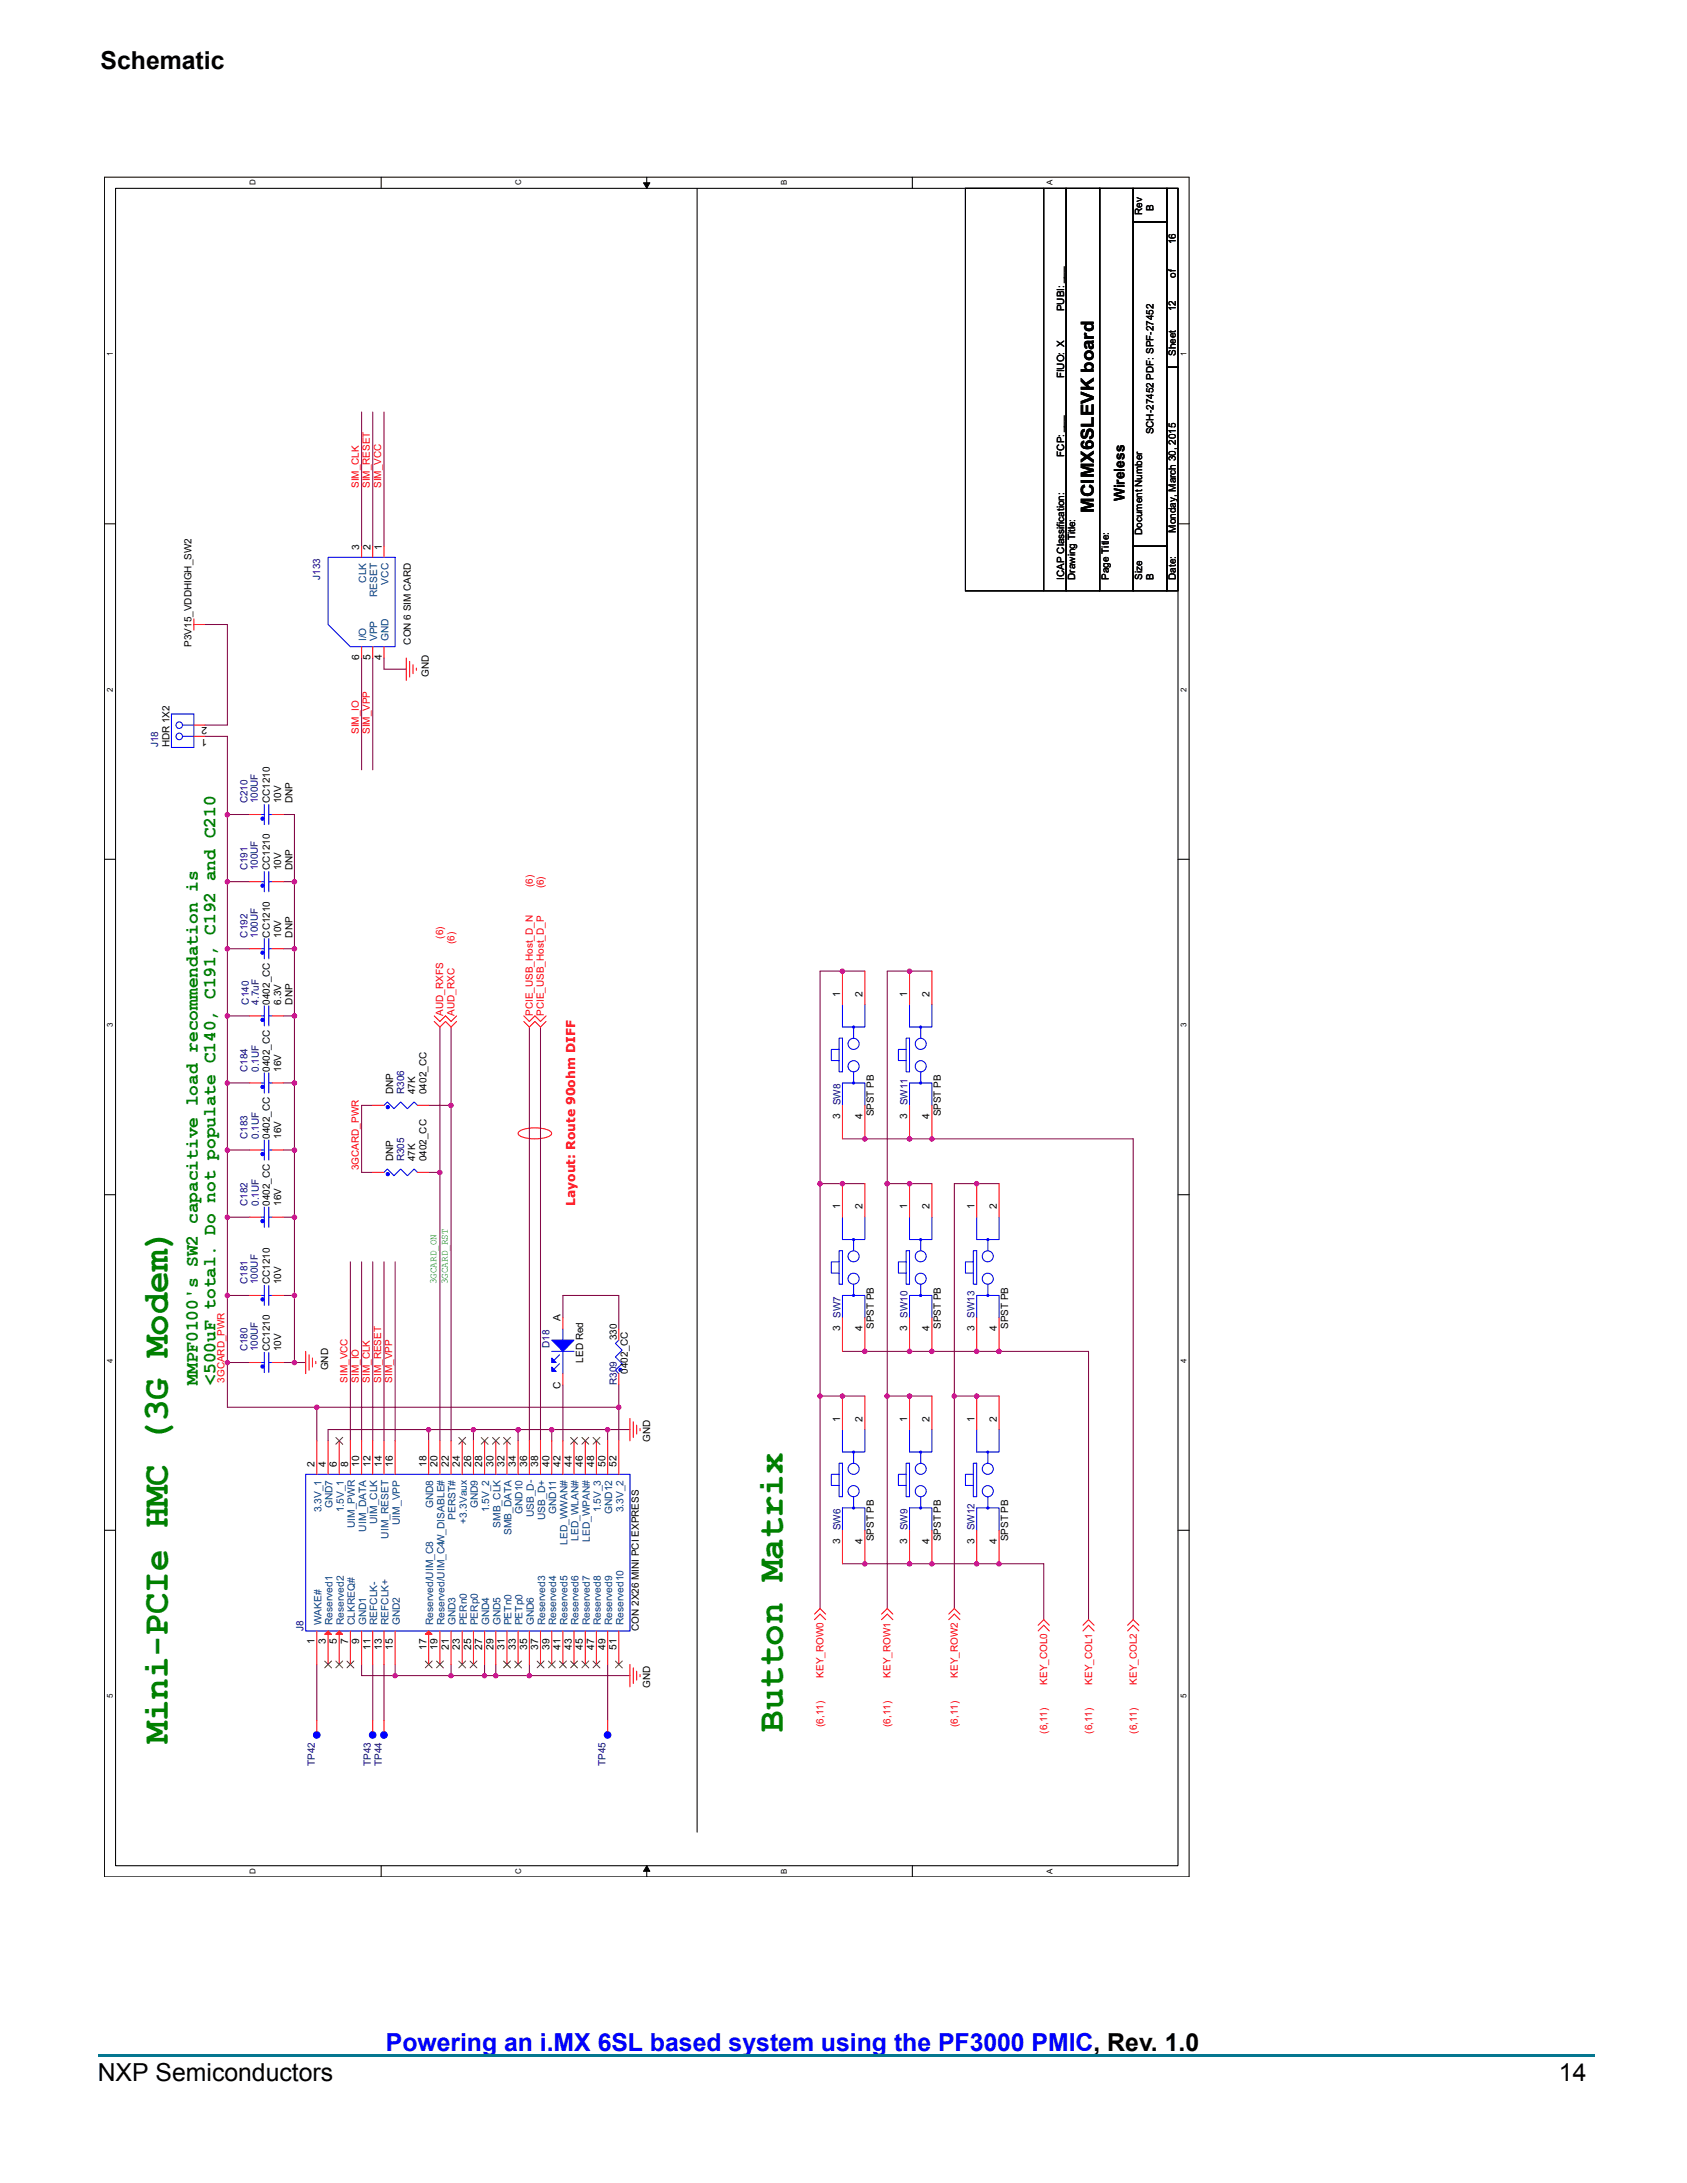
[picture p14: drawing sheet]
<svg xmlns="http://www.w3.org/2000/svg" width="216mm" height="279mm" viewBox="0 0 216 279" stroke-linecap="round" stroke-linejoin="round" font-family="sans-serif">
<defs><g id="words">
<g font-size="4.6" fill="#008000">
<text x="100.2" y="221.6" transform="rotate(-90 100.2 221.6)">Button Matrix</text>
<text x="21.5" y="223.1" transform="rotate(-90 21.5 223.1)">Mini-PCIe HMC (3G Modem)</text>
</g>
<g font-size="3.2">
<text x="12.9" y="8.8">Schematic</text>
<text x="12.5" y="266.4">NXP Semiconductors</text>
<text x="199.5" y="266.4">14</text>
</g>
<text font-size="3.2" fill="#00f" x="49.4" y="262.5">Powering an i.MX 6SL based system using the PF3000 PMIC, Rev. 1.0</text>
<text font-size="2.3" x="140" y="65.6" transform="rotate(-90 140 65.6)">MCIMX6SLEVK board</text>
<g font-size="2.3" fill="#008000">
<text x="25.3" y="177.3" transform="rotate(-90 25.3 177.3)">MMPF0100's SW2 capacitive load recommendation is</text>
<text x="27.6" y="177.3" transform="rotate(-90 27.6 177.3)">&lt;500uF total. Do not populate C140, C191, C192 and C210</text>
</g>
<text font-size="1.9" x="143.9" y="64.2" transform="rotate(-90 143.9 64.2)">Wireless</text>
<text font-size="1.6" fill="#f00" x="73.6" y="154.3" transform="rotate(-90 73.6 154.3)">Layout: Route 90ohm DIFF</text>
<g font-size="1.3">
<text x="146.2" y="27.5" transform="rotate(-90 146.2 27.5)">Rev</text>
<text x="147.6" y="27" transform="rotate(-90 147.6 27)">B</text>
<text x="150.5" y="35.6" transform="rotate(-90 150.5 35.6)">of</text>
<text x="150.5" y="31.3" transform="rotate(-90 150.5 31.3)">16</text>
<text x="136.2" y="39.8" transform="rotate(-90 136.2 39.8)">PUBI: ___</text>
<text x="150.5" y="39.8" transform="rotate(-90 150.5 39.8)">12</text>
<text x="150.5" y="45.6" transform="rotate(-90 150.5 45.6)">Sheet</text>
<text x="136.2" y="48.4" transform="rotate(-90 136.2 48.4)">FIUO: X</text>
<text x="136.2" y="58.5" transform="rotate(-90 136.2 58.5)">FCP: ___</text>
<text x="147.6" y="55.6" transform="rotate(-90 147.6 55.6)">SCH-27452 PDF: SPF-27452</text>
<text x="46" y="70.3" transform="rotate(-90 46 70.3)">3</text>
<text x="47.4" y="70.3" transform="rotate(-90 47.4 70.3)">2</text>
<text x="48.8" y="70.3" transform="rotate(-90 48.8 70.3)">1</text>
<text x="146.2" y="68.5" transform="rotate(-90 146.2 68.5)">Document Number</text>
<text x="150.5" y="68.2" transform="rotate(-90 150.5 68.2)">Monday, March 30, 2015</text>
<text x="136.2" y="74.2" transform="rotate(-90 136.2 74.2)">ICAP Classification:</text>
<text x="137.6" y="74.2" transform="rotate(-90 137.6 74.2)">Drawing Title:</text>
<text x="141.9" y="74.2" transform="rotate(-90 141.9 74.2)">Page Title:</text>
<text x="146.2" y="74.2" transform="rotate(-90 146.2 74.2)">Size</text>
<text x="147.6" y="74.2" transform="rotate(-90 147.6 74.2)">B</text>
<text x="150.5" y="74.2" transform="rotate(-90 150.5 74.2)">Date:</text>
<text x="24.5" y="82.8" transform="rotate(-90 24.5 82.8)">P3V15_VDDHIGH_SW2</text>
<text x="52.6" y="82.5" transform="rotate(-90 52.6 82.5)">CON 6 SIM CARD</text>
<text x="46" y="84.5" transform="rotate(-90 46 84.5)">6</text>
<text x="47.4" y="84.5" transform="rotate(-90 47.4 84.5)">5</text>
<text x="48.8" y="84.5" transform="rotate(-90 48.8 84.5)">4</text>
<text x="54.9" y="86.7" transform="rotate(-90 54.9 86.7)">GND</text>
<text x="21.7" y="95.7" transform="rotate(-90 21.7 95.7)">HDR 1X2</text>
<text x="26.5" y="94.5" transform="rotate(-180 26.5 94.5)">1</text>
<text x="26.5" y="93.1" transform="rotate(-180 26.5 93.1)">2</text>
<text x="34.6" y="102.8" transform="rotate(-90 34.6 102.8)">CC1210</text>
<text x="36" y="102.8" transform="rotate(-90 36 102.8)">10V</text>
<text x="37.4" y="102.8" transform="rotate(-90 37.4 102.8)">DNP</text>
<text x="34.6" y="111.4" transform="rotate(-90 34.6 111.4)">CC1210</text>
<text x="36" y="111.4" transform="rotate(-90 36 111.4)">10V</text>
<text x="37.4" y="111.4" transform="rotate(-90 37.4 111.4)">DNP</text>
<text x="34.6" y="120" transform="rotate(-90 34.6 120)">CC1210</text>
<text x="36" y="120" transform="rotate(-90 36 120)">10V</text>
<text x="37.4" y="120" transform="rotate(-90 37.4 120)">DNP</text>
<text x="34.6" y="128.6" transform="rotate(-90 34.6 128.6)">0402_CC</text>
<text x="36" y="128.6" transform="rotate(-90 36 128.6)">6.3V</text>
<text x="37.4" y="128.6" transform="rotate(-90 37.4 128.6)">DNP</text>
<text x="107.5" y="127.6" transform="rotate(-90 107.5 127.6)">1</text>
<text x="110.4" y="127.6" transform="rotate(-90 110.4 127.6)">2</text>
<text x="116.1" y="127.6" transform="rotate(-90 116.1 127.6)">1</text>
<text x="119" y="127.6" transform="rotate(-90 119 127.6)">2</text>
<text x="34.6" y="137.2" transform="rotate(-90 34.6 137.2)">0402_CC</text>
<text x="36" y="137.2" transform="rotate(-90 36 137.2)">16V</text>
<text x="50.3" y="140" transform="rotate(-90 50.3 140)">DNP</text>
<text x="53.2" y="140" transform="rotate(-90 53.2 140)">47K</text>
<text x="54.6" y="140" transform="rotate(-90 54.6 140)">0402_CC</text>
<text x="107.5" y="143.2" transform="rotate(-90 107.5 143.2)">3</text>
<text x="110.4" y="143.2" transform="rotate(-90 110.4 143.2)">4</text>
<text x="111.8" y="142.9" transform="rotate(-90 111.8 142.9)">SPST PB</text>
<text x="116.1" y="143.2" transform="rotate(-90 116.1 143.2)">3</text>
<text x="119" y="143.2" transform="rotate(-90 119 143.2)">4</text>
<text x="120.4" y="142.9" transform="rotate(-90 120.4 142.9)">SPST PB</text>
<text x="34.6" y="145.8" transform="rotate(-90 34.6 145.8)">0402_CC</text>
<text x="36" y="145.8" transform="rotate(-90 36 145.8)">16V</text>
<text x="50.3" y="148.6" transform="rotate(-90 50.3 148.6)">DNP</text>
<text x="53.2" y="148.6" transform="rotate(-90 53.2 148.6)">47K</text>
<text x="54.6" y="148.6" transform="rotate(-90 54.6 148.6)">0402_CC</text>
<text x="34.6" y="154.3" transform="rotate(-90 34.6 154.3)">0402_CC</text>
<text x="36" y="154.3" transform="rotate(-90 36 154.3)">16V</text>
<text x="107.5" y="154.8" transform="rotate(-90 107.5 154.8)">1</text>
<text x="110.4" y="154.8" transform="rotate(-90 110.4 154.8)">2</text>
<text x="116.1" y="154.8" transform="rotate(-90 116.1 154.8)">1</text>
<text x="119" y="154.8" transform="rotate(-90 119 154.8)">2</text>
<text x="124.7" y="154.8" transform="rotate(-90 124.7 154.8)">1</text>
<text x="127.6" y="154.8" transform="rotate(-90 127.6 154.8)">2</text>
<text x="34.6" y="164.4" transform="rotate(-90 34.6 164.4)">CC1210</text>
<text x="36" y="164.4" transform="rotate(-90 36 164.4)">10V</text>
<text x="34.6" y="173" transform="rotate(-90 34.6 173)">CC1210</text>
<text x="36" y="173" transform="rotate(-90 36 173)">10V</text>
<text x="71.7" y="169.1" transform="rotate(-90 71.7 169.1)">A</text>
<text x="78.9" y="171.5" transform="rotate(-90 78.9 171.5)">330</text>
<text x="107.5" y="170.4" transform="rotate(-90 107.5 170.4)">3</text>
<text x="110.4" y="170.4" transform="rotate(-90 110.4 170.4)">4</text>
<text x="111.8" y="170.1" transform="rotate(-90 111.8 170.1)">SPST PB</text>
<text x="116.1" y="170.4" transform="rotate(-90 116.1 170.4)">3</text>
<text x="119" y="170.4" transform="rotate(-90 119 170.4)">4</text>
<text x="120.4" y="170.1" transform="rotate(-90 120.4 170.1)">SPST PB</text>
<text x="124.7" y="170.4" transform="rotate(-90 124.7 170.4)">3</text>
<text x="127.6" y="170.4" transform="rotate(-90 127.6 170.4)">4</text>
<text x="129" y="170.1" transform="rotate(-90 129 170.1)">SPST PB</text>
<text x="42" y="175.4" transform="rotate(-90 42 175.4)">GND</text>
<text x="71.7" y="177.7" transform="rotate(-90 71.7 177.7)">C</text>
<text x="74.6" y="174.4" transform="rotate(-90 74.6 174.4)">LED Red</text>
<text x="80.4" y="175.8" transform="rotate(-90 80.4 175.8)">0402_CC</text>
<text x="83.2" y="184.5" transform="rotate(-90 83.2 184.5)">GND</text>
<text x="107.5" y="182" transform="rotate(-90 107.5 182)">1</text>
<text x="110.4" y="182" transform="rotate(-90 110.4 182)">2</text>
<text x="116.1" y="182" transform="rotate(-90 116.1 182)">1</text>
<text x="119" y="182" transform="rotate(-90 119 182)">2</text>
<text x="124.7" y="182" transform="rotate(-90 124.7 182)">1</text>
<text x="127.6" y="182" transform="rotate(-90 127.6 182)">2</text>
<text x="40.2" y="187.7" transform="rotate(-90 40.2 187.7)">2</text>
<text x="41.7" y="187.7" transform="rotate(-90 41.7 187.7)">4</text>
<text x="43.1" y="187.7" transform="rotate(-90 43.1 187.7)">6</text>
<text x="44.5" y="187.7" transform="rotate(-90 44.5 187.7)">8</text>
<text x="46" y="187.7" transform="rotate(-90 46 187.7)">10</text>
<text x="47.4" y="187.7" transform="rotate(-90 47.4 187.7)">12</text>
<text x="48.8" y="187.7" transform="rotate(-90 48.8 187.7)">14</text>
<text x="50.3" y="187.7" transform="rotate(-90 50.3 187.7)">16</text>
<text x="54.6" y="187.7" transform="rotate(-90 54.6 187.7)">18</text>
<text x="56" y="187.7" transform="rotate(-90 56 187.7)">20</text>
<text x="57.4" y="187.7" transform="rotate(-90 57.4 187.7)">22</text>
<text x="58.9" y="187.7" transform="rotate(-90 58.9 187.7)">24</text>
<text x="60.3" y="187.7" transform="rotate(-90 60.3 187.7)">26</text>
<text x="61.7" y="187.7" transform="rotate(-90 61.7 187.7)">28</text>
<text x="63.2" y="187.7" transform="rotate(-90 63.2 187.7)">30</text>
<text x="64.6" y="187.7" transform="rotate(-90 64.6 187.7)">32</text>
<text x="66" y="187.7" transform="rotate(-90 66 187.7)">34</text>
<text x="67.4" y="187.7" transform="rotate(-90 67.4 187.7)">36</text>
<text x="68.9" y="187.7" transform="rotate(-90 68.9 187.7)">38</text>
<text x="70.3" y="187.7" transform="rotate(-90 70.3 187.7)">40</text>
<text x="71.7" y="187.7" transform="rotate(-90 71.7 187.7)">42</text>
<text x="73.2" y="187.7" transform="rotate(-90 73.2 187.7)">44</text>
<text x="74.6" y="187.7" transform="rotate(-90 74.6 187.7)">46</text>
<text x="76" y="187.7" transform="rotate(-90 76 187.7)">48</text>
<text x="77.5" y="187.7" transform="rotate(-90 77.5 187.7)">50</text>
<text x="78.9" y="187.7" transform="rotate(-90 78.9 187.7)">52</text>
<text x="107.5" y="197.6" transform="rotate(-90 107.5 197.6)">3</text>
<text x="110.4" y="197.6" transform="rotate(-90 110.4 197.6)">4</text>
<text x="111.8" y="197.3" transform="rotate(-90 111.8 197.3)">SPST PB</text>
<text x="116.1" y="197.6" transform="rotate(-90 116.1 197.6)">3</text>
<text x="119" y="197.6" transform="rotate(-90 119 197.6)">4</text>
<text x="120.4" y="197.3" transform="rotate(-90 120.4 197.3)">SPST PB</text>
<text x="124.7" y="197.6" transform="rotate(-90 124.7 197.6)">3</text>
<text x="127.6" y="197.6" transform="rotate(-90 127.6 197.6)">4</text>
<text x="129" y="197.3" transform="rotate(-90 129 197.3)">SPST PB</text>
<text x="81.8" y="208.7" transform="rotate(-90 81.8 208.7)">CON 2X26 MINI PCI EXPRESS</text>
<text x="40.2" y="210.5" transform="rotate(-90 40.2 210.5)">1</text>
<text x="41.7" y="210.5" transform="rotate(-90 41.7 210.5)">3</text>
<text x="43.1" y="210.5" transform="rotate(-90 43.1 210.5)">5</text>
<text x="44.5" y="210.5" transform="rotate(-90 44.5 210.5)">7</text>
<text x="46" y="210.5" transform="rotate(-90 46 210.5)">9</text>
<text x="47.4" y="211.2" transform="rotate(-90 47.4 211.2)">11</text>
<text x="48.8" y="211.2" transform="rotate(-90 48.8 211.2)">13</text>
<text x="50.3" y="211.2" transform="rotate(-90 50.3 211.2)">15</text>
<text x="54.6" y="211.2" transform="rotate(-90 54.6 211.2)">17</text>
<text x="56" y="211.2" transform="rotate(-90 56 211.2)">19</text>
<text x="57.4" y="211.2" transform="rotate(-90 57.4 211.2)">21</text>
<text x="58.9" y="211.2" transform="rotate(-90 58.9 211.2)">23</text>
<text x="60.3" y="211.2" transform="rotate(-90 60.3 211.2)">25</text>
<text x="61.7" y="211.2" transform="rotate(-90 61.7 211.2)">27</text>
<text x="63.2" y="211.2" transform="rotate(-90 63.2 211.2)">29</text>
<text x="64.6" y="211.2" transform="rotate(-90 64.6 211.2)">31</text>
<text x="66" y="211.2" transform="rotate(-90 66 211.2)">33</text>
<text x="67.4" y="211.2" transform="rotate(-90 67.4 211.2)">35</text>
<text x="68.9" y="211.2" transform="rotate(-90 68.9 211.2)">37</text>
<text x="70.3" y="211.2" transform="rotate(-90 70.3 211.2)">39</text>
<text x="71.7" y="211.2" transform="rotate(-90 71.7 211.2)">41</text>
<text x="73.2" y="211.2" transform="rotate(-90 73.2 211.2)">43</text>
<text x="74.6" y="211.2" transform="rotate(-90 74.6 211.2)">45</text>
<text x="76" y="211.2" transform="rotate(-90 76 211.2)">47</text>
<text x="77.5" y="211.2" transform="rotate(-90 77.5 211.2)">49</text>
<text x="78.9" y="211.2" transform="rotate(-90 78.9 211.2)">51</text>
<text x="83.2" y="216" transform="rotate(-90 83.2 216)">GND</text>
</g>
<g font-size="1.3" fill="#f00">
<text x="45.9" y="62.5" transform="rotate(-90 45.9 62.5)">SIM_CLK</text>
<text x="47.3" y="62.5" transform="rotate(-90 47.3 62.5)">SIM_RESET</text>
<text x="48.8" y="62.5" transform="rotate(-90 48.8 62.5)">SIM_VCC</text>
<text x="45.9" y="94" transform="rotate(-90 45.9 94)">SIM_IO</text>
<text x="47.3" y="94" transform="rotate(-90 47.3 94)">SIM_VPP</text>
<text x="68.2" y="113.6" transform="rotate(-90 68.2 113.6)">(6)</text>
<text x="69.6" y="113.7" transform="rotate(-90 69.6 113.7)">(6)</text>
<text x="56.7" y="120.1" transform="rotate(-90 56.7 120.1)">(6)</text>
<text x="58.2" y="120.9" transform="rotate(-90 58.2 120.9)">(6)</text>
<text x="56.7" y="130" transform="rotate(-90 56.7 130)">AUD_RXFS</text>
<text x="58.2" y="130" transform="rotate(-90 58.2 130)">AUD_RXC</text>
<text x="68.2" y="130" transform="rotate(-90 68.2 130)">PCIE_USB_Host_D_N</text>
<text x="69.6" y="130" transform="rotate(-90 69.6 130)">PCIE_USB_Host_D_P</text>
<text x="45.9" y="149.8" transform="rotate(-90 45.9 149.8)">3GCARD_PWR</text>
<text x="28.7" y="177" transform="rotate(-90 28.7 177)">3GCARD_PWR</text>
<text x="44.5" y="177" transform="rotate(-90 44.5 177)">SIM_VCC</text>
<text x="45.9" y="177" transform="rotate(-90 45.9 177)">SIM_IO</text>
<text x="47.3" y="177" transform="rotate(-90 47.3 177)">SIM_CLK</text>
<text x="48.8" y="177" transform="rotate(-90 48.8 177)">SIM_RESET</text>
<text x="50.2" y="177" transform="rotate(-90 50.2 177)">SIM_VPP</text>
<text x="105.4" y="214.7" transform="rotate(-90 105.4 214.7)">KEY_ROW0</text>
<text x="114" y="214.7" transform="rotate(-90 114 214.7)">KEY_ROW1</text>
<text x="122.6" y="214.7" transform="rotate(-90 122.6 214.7)">KEY_ROW2</text>
<text x="134" y="215.6" transform="rotate(-90 134 215.6)">KEY_COL0</text>
<text x="139.8" y="215.6" transform="rotate(-90 139.8 215.6)">KEY_COL1</text>
<text x="145.5" y="215.6" transform="rotate(-90 145.5 215.6)">KEY_COL2</text>
<text x="105.4" y="221.1" transform="rotate(-90 105.4 221.1)">(6,11)</text>
<text x="114" y="221.1" transform="rotate(-90 114 221.1)">(6,11)</text>
<text x="122.6" y="221.1" transform="rotate(-90 122.6 221.1)">(6,11)</text>
<text x="134" y="221.9" transform="rotate(-90 134 221.9)">(6,11)</text>
<text x="139.8" y="221.9" transform="rotate(-90 139.8 221.9)">(6,11)</text>
<text x="145.5" y="221.9" transform="rotate(-90 145.5 221.9)">(6,11)</text>
</g>
<g font-size="1.3" fill="#000080">
<text x="41" y="74.2" transform="rotate(-90 41 74.2)">J133</text>
<text x="20.2" y="95.7" transform="rotate(-90 20.2 95.7)">J18</text>
<text x="31.7" y="102.8" transform="rotate(-90 31.7 102.8)">C210</text>
<text x="33" y="102.8" transform="rotate(-90 33 102.8)">100UF</text>
<text x="31.7" y="111.4" transform="rotate(-90 31.7 111.4)">C191</text>
<text x="33" y="111.4" transform="rotate(-90 33 111.4)">100UF</text>
<text x="31.7" y="120" transform="rotate(-90 31.7 120)">C192</text>
<text x="33" y="120" transform="rotate(-90 33 120)">100UF</text>
<text x="31.8" y="128.6" transform="rotate(-90 31.8 128.6)">C140</text>
<text x="33.1" y="128.6" transform="rotate(-90 33.1 128.6)">4.7uF</text>
<text x="31.7" y="137.2" transform="rotate(-90 31.7 137.2)">C184</text>
<text x="33.1" y="137.2" transform="rotate(-90 33.1 137.2)">0.1UF</text>
<text x="51.7" y="140" transform="rotate(-90 51.7 140)">R306</text>
<text x="107.6" y="141.5" transform="rotate(-90 107.6 141.5)">SW8</text>
<text x="116.1" y="141.5" transform="rotate(-90 116.1 141.5)">SW11</text>
<text x="31.7" y="145.8" transform="rotate(-90 31.7 145.8)">C183</text>
<text x="33.1" y="145.8" transform="rotate(-90 33.1 145.8)">0.1UF</text>
<text x="51.7" y="148.6" transform="rotate(-90 51.7 148.6)">R305</text>
<text x="31.7" y="154.3" transform="rotate(-90 31.7 154.3)">C182</text>
<text x="33.1" y="154.3" transform="rotate(-90 33.1 154.3)">0.1UF</text>
<text x="31.7" y="164.4" transform="rotate(-90 31.7 164.4)">C181</text>
<text x="33" y="164.4" transform="rotate(-90 33 164.4)">100UF</text>
<text x="31.7" y="173" transform="rotate(-90 31.7 173)">C180</text>
<text x="33" y="173" transform="rotate(-90 33 173)">100UF</text>
<text x="70.3" y="172.5" transform="rotate(-90 70.3 172.5)">D18</text>
<text x="107.6" y="168.7" transform="rotate(-90 107.6 168.7)">SW7</text>
<text x="116.1" y="168.7" transform="rotate(-90 116.1 168.7)">SW10</text>
<text x="124.7" y="168.7" transform="rotate(-90 124.7 168.7)">SW13</text>
<text x="78.9" y="177.3" transform="rotate(-90 78.9 177.3)">R309</text>
<text x="107.6" y="195.9" transform="rotate(-90 107.6 195.9)">SW6</text>
<text x="116.1" y="195.9" transform="rotate(-90 116.1 195.9)">SW9</text>
<text x="124.7" y="195.9" transform="rotate(-90 124.7 195.9)">SW12</text>
<text x="38.8" y="208.7" transform="rotate(-90 38.8 208.7)">J8</text>
<text x="40.3" y="226.1" transform="rotate(-90 40.3 226.1)">TP42</text>
<text x="47.4" y="226.1" transform="rotate(-90 47.4 226.1)">TP43</text>
<text x="48.9" y="226.1" transform="rotate(-90 48.9 226.1)">TP44</text>
<text x="77.5" y="226.1" transform="rotate(-90 77.5 226.1)">TP45</text>
</g>
<g font-size="1.3" fill="#004080">
<text x="46.9" y="74.6" transform="rotate(-90 46.9 74.6)">CLK</text>
<text x="48.3" y="76.4" transform="rotate(-90 48.3 76.4)">RESET</text>
<text x="49.7" y="74.8" transform="rotate(-90 49.7 74.8)">VCC</text>
<text x="46.9" y="82.1" transform="rotate(-90 46.9 82.1)">I/O</text>
<text x="48.3" y="82.1" transform="rotate(-90 48.3 82.1)">VPP</text>
<text x="49.7" y="82.1" transform="rotate(-90 49.7 82.1)">GND</text>
<text x="41.1" y="193.6" transform="rotate(-90 41.1 193.6)">3.3V_1</text>
<text x="42.6" y="193.1" transform="rotate(-90 42.6 193.1)">GND7</text>
<text x="44" y="193.6" transform="rotate(-90 44 193.6)">1.5V_1</text>
<text x="45.4" y="195.6" transform="rotate(-90 45.4 195.6)">UIM_PWR</text>
<text x="46.9" y="196" transform="rotate(-90 46.9 196)">UIM_DATA</text>
<text x="48.3" y="195.1" transform="rotate(-90 48.3 195.1)">UIM_CLK</text>
<text x="49.7" y="196.9" transform="rotate(-90 49.7 196.9)">UIM_RESET</text>
<text x="51.1" y="195.2" transform="rotate(-90 51.1 195.2)">UIM_VPP</text>
<text x="55.4" y="193.1" transform="rotate(-90 55.4 193.1)">GND8</text>
<text x="58.3" y="194.5" transform="rotate(-90 58.3 194.5)">PERST#</text>
<text x="59.7" y="195" transform="rotate(-90 59.7 195)">+3.3Vaux</text>
<text x="61.2" y="193.1" transform="rotate(-90 61.2 193.1)">GND9</text>
<text x="62.6" y="193.6" transform="rotate(-90 62.6 193.6)">1.5V_2</text>
<text x="64" y="195.5" transform="rotate(-90 64 195.5)">SMB_CLK</text>
<text x="65.5" y="196.5" transform="rotate(-90 65.5 196.5)">SMB_DATA</text>
<text x="66.9" y="193.8" transform="rotate(-90 66.9 193.8)">GND10</text>
<text x="68.3" y="194.2" transform="rotate(-90 68.3 194.2)">USB_D-</text>
<text x="69.8" y="194.5" transform="rotate(-90 69.8 194.5)">USB_D+</text>
<text x="71.2" y="193.8" transform="rotate(-90 71.2 193.8)">GND11</text>
<text x="72.6" y="197.7" transform="rotate(-90 72.6 197.7)">LED_WWAN#</text>
<text x="74" y="197.2" transform="rotate(-90 74 197.2)">LED_WLAN#</text>
<text x="75.5" y="197.4" transform="rotate(-90 75.5 197.4)">LED_WPAN#</text>
<text x="76.9" y="193.6" transform="rotate(-90 76.9 193.6)">1.5V_3</text>
<text x="78.3" y="193.8" transform="rotate(-90 78.3 193.8)">GND12</text>
<text x="79.8" y="193.6" transform="rotate(-90 79.8 193.6)">3.3V_2</text>
<text x="41.1" y="208" transform="rotate(-90 41.1 208)">WAKE#</text>
<text x="42.6" y="208" transform="rotate(-90 42.6 208)">Reserved1</text>
<text x="44" y="208" transform="rotate(-90 44 208)">Reserved2</text>
<text x="45.4" y="208" transform="rotate(-90 45.4 208)">CLKREQ#</text>
<text x="46.9" y="208" transform="rotate(-90 46.9 208)">GND1</text>
<text x="48.3" y="208" transform="rotate(-90 48.3 208)">REFCLK-</text>
<text x="49.7" y="208" transform="rotate(-90 49.7 208)">REFCLK+</text>
<text x="51.1" y="208" transform="rotate(-90 51.1 208)">GND2</text>
<text x="55.4" y="208" transform="rotate(-90 55.4 208)">Reserved/UIM_C8</text>
<text x="56.9" y="208" transform="rotate(-90 56.9 208)">Reserved/UIM_C4W_DISABLE#</text>
<text x="58.3" y="208" transform="rotate(-90 58.3 208)">GND3</text>
<text x="59.7" y="208" transform="rotate(-90 59.7 208)">PERn0</text>
<text x="61.2" y="208" transform="rotate(-90 61.2 208)">PERp0</text>
<text x="62.6" y="208" transform="rotate(-90 62.6 208)">GND4</text>
<text x="64" y="208" transform="rotate(-90 64 208)">GND5</text>
<text x="65.5" y="208" transform="rotate(-90 65.5 208)">PETn0</text>
<text x="66.9" y="208" transform="rotate(-90 66.9 208)">PETp0</text>
<text x="68.3" y="208" transform="rotate(-90 68.3 208)">GND6</text>
<text x="69.8" y="208" transform="rotate(-90 69.8 208)">Reserved3</text>
<text x="71.2" y="208" transform="rotate(-90 71.2 208)">Reserved4</text>
<text x="72.6" y="208" transform="rotate(-90 72.6 208)">Reserved5</text>
<text x="74" y="208" transform="rotate(-90 74 208)">Reserved6</text>
<text x="75.5" y="208" transform="rotate(-90 75.5 208)">Reserved7</text>
<text x="76.9" y="208" transform="rotate(-90 76.9 208)">Reserved8</text>
<text x="78.3" y="208" transform="rotate(-90 78.3 208)">Reserved9</text>
<text x="79.8" y="208" transform="rotate(-90 79.8 208)">Reserved10</text>
</g>
<g font-size="1.3" fill="#008000">
<text x="55.9" y="164.4" transform="rotate(-90 55.9 164.4)">3GCARD_ON</text>
<text x="57.3" y="164.4" transform="rotate(-90 57.3 164.4)">3GCARD_RST</text>
</g>
<g font-size="1">
<text x="32.7" y="23.7" transform="rotate(-90 32.7 23.7)">D</text>
<text x="66.7" y="23.7" transform="rotate(-90 66.7 23.7)">C</text>
<text x="100.7" y="23.7" transform="rotate(-90 100.7 23.7)">B</text>
<text x="134.7" y="23.7" transform="rotate(-90 134.7 23.7)">A</text>
<text x="14.4" y="45.6" transform="rotate(-90 14.4 45.6)">1</text>
<text x="151.8" y="45.6" transform="rotate(-90 151.8 45.6)">1</text>
<text x="14.4" y="88.5" transform="rotate(-90 14.4 88.5)">2</text>
<text x="151.8" y="88.5" transform="rotate(-90 151.8 88.5)">2</text>
<text x="14.4" y="131.4" transform="rotate(-90 14.4 131.4)">3</text>
<text x="151.8" y="131.4" transform="rotate(-90 151.8 131.4)">3</text>
<text x="14.4" y="174.4" transform="rotate(-90 14.4 174.4)">4</text>
<text x="151.8" y="174.4" transform="rotate(-90 151.8 174.4)">4</text>
<text x="14.4" y="217.3" transform="rotate(-90 14.4 217.3)">5</text>
<text x="151.8" y="217.3" transform="rotate(-90 151.8 217.3)">5</text>
<text x="32.7" y="239.9" transform="rotate(-90 32.7 239.9)">D</text>
<text x="66.7" y="239.9" transform="rotate(-90 66.7 239.9)">C</text>
<text x="100.7" y="239.9" transform="rotate(-90 100.7 239.9)">B</text>
<text x="134.7" y="239.9" transform="rotate(-90 134.7 239.9)">A</text>
</g>
</g></defs>
<path d="M12.6 262.9h.2v.4h-.2z" fill="#057790"/>
<path d="M12.8 263.1h191.2" fill="none" stroke="#057790" stroke-width=".36"/>
<path d="M13.4 21.5h168.9v218.7h-168.9z" fill="#fff"/>
<path d="M13.4 22.7h138.8v217.5h-138.8zM14.8 24.1h136v214.7h-136z" fill="none" stroke="#000" stroke-width=".13"/>
<g fill="#fff">
<path d="M13.5 216.8h1.2v.5h-1.2z"/>
<path d="M150.9 216.8h1.1v.5h-1.1z"/>
</g>
<path d="M13.4 195.9h1.4M150.8 195.9h1.4" fill="none" stroke="#000" stroke-width=".13"/>
<g fill="#fff">
<path d="M13.5 173.8h1.2v.6h-1.2z"/>
<path d="M150.9 173.8h1.1v.6h-1.1z"/>
</g>
<path d="M13.4 152.9h1.4M150.8 152.9h1.4" fill="none" stroke="#000" stroke-width=".13"/>
<g fill="#fff">
<path d="M13.5 130.9h1.2v.5h-1.2z"/>
<path d="M150.9 130.9h1.1v.5h-1.1z"/>
</g>
<path d="M13.4 110h1.4M150.8 110h1.4" fill="none" stroke="#000" stroke-width=".13"/>
<g fill="#fff">
<path d="M13.5 87.9h1.2v.6h-1.2z"/>
<path d="M150.9 87.9h1.1v.6h-1.1z"/>
</g>
<path d="M13.4 67h1.4M150.8 67h1.4" fill="none" stroke="#000" stroke-width=".13"/>
<g fill="#fff">
<path d="M13.5 45h1.2v.6h-1.2z"/>
<path d="M150.9 45h1.1v.6h-1.1z"/>
<path d="M31.8 239.1h1.1v.8h-1.1z"/>
<path d="M31.8 23h1.1v.7h-1.1z"/>
<path d="M65.8 239.1h1.1v.8h-1.1z"/>
<path d="M65.8 23h1.1v.7h-1.1z"/>
</g>
<path d="M48.8 22.7v1.4M48.8 238.8v1.4" fill="none" stroke="#000" stroke-width=".13"/>
<g fill="#fff">
<path d="M99.8 239.2h1.1v.7h-1.1z"/>
<path d="M99.8 23.1h1.1v.6h-1.1z"/>
</g>
<path d="M82.4 23.4h.8l-.4 .7zM82.8 22.7v1.4M82.8 238.8l.4 .7h-.8zM82.8 238.8v1.4" fill="none" stroke="#000" stroke-width=".13"/>
<path d="M82.4 23.4h.8l-.4 .7zM82.8 238.8l.4 .7h-.8z" fill="#000"/>
<g fill="#fff">
<path d="M133.8 239.2h1.1v.7h-1.1z"/>
<path d="M133.8 23.1h1.1v.6h-1.1z"/>
</g>
<path d="M89.2 24.1v210.4M116.8 22.7v1.4M116.8 238.8v1.4" fill="none" stroke="#000" stroke-width=".13"/>
<path d="M66.4 144.8a4.5 4.5 0 0 1 4.1 0l.1 .3a1.55 1.55 0 0 1-1.5 .6 4.4 4.4 0 0 1-2.7-.4l-.1-.2z" fill="none" stroke="#f00" stroke-width=".13"/>
<path d="M32 165.8h-2.9v8.6M72 177.3v7.1" fill="none" stroke="#800040" stroke-width=".13"/>
<circle cx="29.1" cy="174.4" r=".27" fill="#f0f"/>
<circle cx="29.1" cy="174.4" r=".27" fill="none" stroke="#f0f" stroke-width=".13"/>
<path d="M63.5 214.5h4.2" fill="none" stroke="#800040" stroke-width=".13"/>
<circle cx="67.7" cy="214.5" r=".27" fill="#f0f"/>
<circle cx="67.7" cy="214.5" r=".27" fill="none" stroke="#f0f" stroke-width=".13"/>
<circle cx="63.4" cy="214.5" r=".28" fill="#f0f"/>
<circle cx="63.4" cy="214.5" r=".28" fill="none" stroke="#f0f" stroke-width=".13"/>
<path d="M57.7 131.4v10.1M67.7 131.4v53M69.2 131.4v53M32 174.4h-2.9v5.7h11.4M72 165.8h7.2v4.3M79.2 177.3v2.8M50.6 213v1.5h7.1v-1.5M62 213v1.5h1.5v-1.5M67.7 214.5h12.9" fill="none" stroke="#800040" stroke-width=".13"/>
<circle cx="62" cy="214.5" r=".27" fill="#f0f"/>
<circle cx="62" cy="214.5" r=".27" fill="none" stroke="#f0f" stroke-width=".13"/>
<path d="M57.7 214.5h4.3" fill="none" stroke="#800040" stroke-width=".13"/>
<circle cx="57.7" cy="214.5" r=".27" fill="#f0f"/>
<circle cx="57.7" cy="214.5" r=".27" fill="none" stroke="#f0f" stroke-width=".13"/>
<path d="M70.6 183h10M46.3 213v1.5M67.7 213v1.5" fill="none" stroke="#800040" stroke-width=".13"/>
<circle cx="77.8" cy="183" r=".28" fill="#f0f"/>
<circle cx="77.8" cy="183" r=".28" fill="none" stroke="#f0f" stroke-width=".13"/>
<path d="M40.5 180.1h38.7" fill="none" stroke="#800040" stroke-width=".13"/>
<circle cx="79.2" cy="180.1" r=".28" fill="#f0f"/>
<circle cx="79.2" cy="180.1" r=".28" fill="none" stroke="#f0f" stroke-width=".13"/>
<circle cx="40.5" cy="180.1" r=".28" fill="#f0f"/>
<circle cx="40.5" cy="180.1" r=".28" fill="none" stroke="#f0f" stroke-width=".13"/>
<path d="M56.3 131.4v18.7M42 183h12.9M70.6 183v1.4" fill="none" stroke="#800040" stroke-width=".13"/>
<circle cx="54.8" cy="183" r=".28" fill="#f0f"/>
<circle cx="54.8" cy="183" r=".28" fill="none" stroke="#f0f" stroke-width=".13"/>
<path d="M42 183v1.4M77.8 183v1.4M46.3 214.5h4.3" fill="none" stroke="#800040" stroke-width=".13"/>
<circle cx="50.6" cy="214.5" r=".27" fill="#f0f"/>
<circle cx="50.6" cy="214.5" r=".27" fill="none" stroke="#f0f" stroke-width=".13"/>
<path d="M40.5 180.1v4.3M66.3 183h4.3" fill="none" stroke="#800040" stroke-width=".13"/>
<circle cx="70.6" cy="183" r=".28" fill="#f0f"/>
<circle cx="70.6" cy="183" r=".28" fill="none" stroke="#f0f" stroke-width=".13"/>
<circle cx="66.3" cy="183" r=".28" fill="#f0f"/>
<circle cx="66.3" cy="183" r=".28" fill="none" stroke="#f0f" stroke-width=".13"/>
<g fill="none" stroke="#800040" stroke-width=".13">
<path d="M46.3 84.2v14.3M47.7 84.2v14.3M49.1 84.2v1.4h2.9M37.7 155.8v18.6h1.4M36.3 165.8h1.4M44.8 161.5v22.9M46.3 161.5v22.9M47.7 161.5v22.9M49.1 161.5v22.9M50.6 161.5v22.9M72 165.8v2.9M54.9 184.4v-1.4h5.7v1.4"/>
<path d="M66.3 183v1.4M79.2 180.1v4.3"/>
</g>
<circle cx="37.7" cy="155.8" r=".28" fill="#f0f"/>
<circle cx="37.7" cy="155.8" r=".28" fill="none" stroke="#f0f" stroke-width=".13"/>
<circle cx="37.7" cy="165.8" r=".28" fill="#f0f"/>
<circle cx="37.7" cy="165.8" r=".28" fill="none" stroke="#f0f" stroke-width=".13"/>
<path d="M36.3 138.6h1.4v8.6M36.3 155.8h1.4" fill="none" stroke="#800040" stroke-width=".13"/>
<circle cx="37.7" cy="147.2" r=".28" fill="#f0f"/>
<circle cx="37.7" cy="147.2" r=".28" fill="none" stroke="#f0f" stroke-width=".13"/>
<path d="M32 155.8h-2.9v10" fill="none" stroke="#800040" stroke-width=".13"/>
<circle cx="29.1" cy="155.8" r=".27" fill="#f0f"/>
<circle cx="29.1" cy="155.8" r=".27" fill="none" stroke="#f0f" stroke-width=".13"/>
<circle cx="29.1" cy="165.8" r=".28" fill="#f0f"/>
<circle cx="29.1" cy="165.8" r=".28" fill="none" stroke="#f0f" stroke-width=".13"/>
<path d="M29.1 147.2h2.9" fill="none" stroke="#800040" stroke-width=".13"/>
<circle cx="29.1" cy="147.2" r=".28" fill="#f0f"/>
<circle cx="29.1" cy="147.2" r=".28" fill="none" stroke="#f0f" stroke-width=".13"/>
<path d="M32 138.6h-2.9v17.2M36.3 147.2h1.4M54.9 150.1h1.4v34.3" fill="none" stroke="#800040" stroke-width=".13"/>
<circle cx="56.3" cy="150.1" r=".28" fill="#f0f"/>
<circle cx="56.3" cy="150.1" r=".28" fill="none" stroke="#f0f" stroke-width=".13"/>
<path d="M54.9 141.5h2.8v42.9" fill="none" stroke="#800040" stroke-width=".13"/>
<circle cx="57.7" cy="141.5" r=".27" fill="#f0f"/>
<circle cx="57.7" cy="141.5" r=".27" fill="none" stroke="#f0f" stroke-width=".13"/>
<path d="M46.3 150.1h1.4M46.3 141.5h1.4M36.3 174.4h1.4" fill="none" stroke="#800040" stroke-width=".13"/>
<circle cx="37.7" cy="174.4" r=".28" fill="#f0f"/>
<circle cx="37.7" cy="174.4" r=".28" fill="none" stroke="#f0f" stroke-width=".13"/>
<path d="M37.7 147.2v8.6M46.3 141.5v8.6M116.4 173h2.9" fill="none" stroke="#800040" stroke-width=".13"/>
<circle cx="119.3" cy="173" r=".28" fill="#f0f"/>
<circle cx="119.3" cy="173" r=".28" fill="none" stroke="#f0f" stroke-width=".13"/>
<circle cx="116.4" cy="173" r=".28" fill="#f0f"/>
<circle cx="116.4" cy="173" r=".28" fill="none" stroke="#f0f" stroke-width=".13"/>
<path d="M116.4 151.5h2.9" fill="none" stroke="#800040" stroke-width=".13"/>
<circle cx="116.4" cy="151.5" r=".28" fill="#f0f"/>
<circle cx="116.4" cy="151.5" r=".28" fill="none" stroke="#f0f" stroke-width=".13"/>
<path d="M107.8 124.3h2.9M105 151.5h2.8" fill="none" stroke="#800040" stroke-width=".13"/>
<circle cx="107.8" cy="124.3" r=".27" fill="#f0f"/>
<circle cx="107.8" cy="124.3" r=".27" fill="none" stroke="#f0f" stroke-width=".13"/>
<path d="M105 124.3v27.2" fill="none" stroke="#800040" stroke-width=".13"/>
<circle cx="104.9" cy="151.5" r=".28" fill="#f0f"/>
<circle cx="104.9" cy="151.5" r=".28" fill="none" stroke="#f0f" stroke-width=".13"/>
<path d="M105 124.3h2.8M107.8 145.8h2.9" fill="none" stroke="#800040" stroke-width=".13"/>
<circle cx="110.7" cy="145.8" r=".27" fill="#f0f"/>
<circle cx="110.7" cy="145.8" r=".27" fill="none" stroke="#f0f" stroke-width=".13"/>
<path d="M113.6 124.3v54.4M113.6 151.5h2.8" fill="none" stroke="#800040" stroke-width=".13"/>
<circle cx="113.5" cy="151.5" r=".28" fill="#f0f"/>
<circle cx="113.5" cy="151.5" r=".28" fill="none" stroke="#f0f" stroke-width=".13"/>
<path d="M113.6 178.7v27.2" fill="none" stroke="#800040" stroke-width=".13"/>
<circle cx="113.5" cy="178.7" r=".28" fill="#f0f"/>
<circle cx="113.5" cy="178.7" r=".28" fill="none" stroke="#f0f" stroke-width=".13"/>
<path d="M127.9 173h11.4v34.3" fill="none" stroke="#800040" stroke-width=".13"/>
<circle cx="127.8" cy="173" r=".28" fill="#f0f"/>
<circle cx="127.8" cy="173" r=".28" fill="none" stroke="#f0f" stroke-width=".13"/>
<path d="M116.4 145.8h2.9" fill="none" stroke="#800040" stroke-width=".13"/>
<circle cx="119.3" cy="145.8" r=".27" fill="#f0f"/>
<circle cx="119.3" cy="145.8" r=".27" fill="none" stroke="#f0f" stroke-width=".13"/>
<circle cx="116.4" cy="145.8" r=".28" fill="#f0f"/>
<circle cx="116.4" cy="145.8" r=".28" fill="none" stroke="#f0f" stroke-width=".13"/>
<path d="M116.4 124.3h2.9" fill="none" stroke="#800040" stroke-width=".13"/>
<circle cx="116.4" cy="124.3" r=".28" fill="#f0f"/>
<circle cx="116.4" cy="124.3" r=".28" fill="none" stroke="#f0f" stroke-width=".13"/>
<path d="M122.1 178.7v27.2" fill="none" stroke="#800040" stroke-width=".13"/>
<circle cx="122.1" cy="178.7" r=".27" fill="#f0f"/>
<circle cx="122.1" cy="178.7" r=".27" fill="none" stroke="#f0f" stroke-width=".13"/>
<path d="M119.3 145.8h25.7v61.5M122.1 151.5v27.2M125 200.1h2.9" fill="none" stroke="#800040" stroke-width=".13"/>
<circle cx="127.8" cy="200.2" r=".28" fill="#f0f"/>
<circle cx="127.8" cy="200.2" r=".28" fill="none" stroke="#f0f" stroke-width=".13"/>
<path d="M125 178.7h2.9" fill="none" stroke="#800040" stroke-width=".13"/>
<circle cx="125" cy="178.7" r=".27" fill="#f0f"/>
<circle cx="125" cy="178.7" r=".27" fill="none" stroke="#f0f" stroke-width=".13"/>
<path d="M110.7 145.8h5.7M125 151.5h2.9M125 173h2.9M119.3 200.1h5.7M127.9 200.1h5.7v7.2" fill="none" stroke="#800040" stroke-width=".13"/>
<circle cx="125" cy="200.2" r=".27" fill="#f0f"/>
<circle cx="125" cy="200.2" r=".27" fill="none" stroke="#f0f" stroke-width=".13"/>
<path d="M122.1 151.5h2.9" fill="none" stroke="#800040" stroke-width=".13"/>
<circle cx="125" cy="151.5" r=".28" fill="#f0f"/>
<circle cx="125" cy="151.5" r=".28" fill="none" stroke="#f0f" stroke-width=".13"/>
<path d="M113.6 124.3h2.8M105 178.7v27.2M113.6 178.7h2.8M122.1 178.7h2.9M110.7 200.1h5.7" fill="none" stroke="#800040" stroke-width=".13"/>
<circle cx="104.9" cy="178.7" r=".27" fill="#f0f"/>
<circle cx="104.9" cy="178.7" r=".27" fill="none" stroke="#f0f" stroke-width=".13"/>
<path d="M105 151.5v27.2M107.8 200.1h2.9" fill="none" stroke="#800040" stroke-width=".13"/>
<circle cx="110.7" cy="200.2" r=".27" fill="#f0f"/>
<circle cx="110.7" cy="200.2" r=".27" fill="none" stroke="#f0f" stroke-width=".13"/>
<path d="M116.4 200.1h2.9" fill="none" stroke="#800040" stroke-width=".13"/>
<circle cx="119.3" cy="200.2" r=".27" fill="#f0f"/>
<circle cx="119.3" cy="200.2" r=".27" fill="none" stroke="#f0f" stroke-width=".13"/>
<circle cx="116.4" cy="200.2" r=".28" fill="#f0f"/>
<circle cx="116.4" cy="200.2" r=".28" fill="none" stroke="#f0f" stroke-width=".13"/>
<path d="M116.4 178.7h2.9" fill="none" stroke="#800040" stroke-width=".13"/>
<circle cx="116.4" cy="178.7" r=".28" fill="#f0f"/>
<circle cx="116.4" cy="178.7" r=".28" fill="none" stroke="#f0f" stroke-width=".13"/>
<path d="M105 178.7h2.8" fill="none" stroke="#800040" stroke-width=".13"/>
<circle cx="107.8" cy="178.7" r=".27" fill="#f0f"/>
<circle cx="107.8" cy="178.7" r=".27" fill="none" stroke="#f0f" stroke-width=".13"/>
<path d="M107.8 178.7h2.9M110.7 173h5.7" fill="none" stroke="#800040" stroke-width=".13"/>
<circle cx="110.7" cy="173" r=".28" fill="#f0f"/>
<circle cx="110.7" cy="173" r=".28" fill="none" stroke="#f0f" stroke-width=".13"/>
<path d="M107.8 151.5h2.9M107.8 173h2.9" fill="none" stroke="#800040" stroke-width=".13"/>
<circle cx="107.8" cy="151.5" r=".28" fill="#f0f"/>
<circle cx="107.8" cy="151.5" r=".28" fill="none" stroke="#f0f" stroke-width=".13"/>
<path d="M119.3 173h5.7" fill="none" stroke="#800040" stroke-width=".13"/>
<circle cx="125" cy="173" r=".28" fill="#f0f"/>
<circle cx="125" cy="173" r=".28" fill="none" stroke="#f0f" stroke-width=".13"/>
<path d="M46.3 52.7v17.2M47.7 52.7v17.2M49.1 52.7v17.2M29.1 79.9v12.9h-2.9M26.2 94.2h2.9v10" fill="none" stroke="#800040" stroke-width=".13"/>
<circle cx="29.1" cy="104.3" r=".28" fill="#f0f"/>
<circle cx="29.1" cy="104.3" r=".28" fill="none" stroke="#f0f" stroke-width=".13"/>
<path d="M37.7 130v8.6" fill="none" stroke="#800040" stroke-width=".13"/>
<circle cx="37.7" cy="130" r=".28" fill="#f0f"/>
<circle cx="37.7" cy="130" r=".28" fill="none" stroke="#f0f" stroke-width=".13"/>
<circle cx="37.7" cy="138.6" r=".28" fill="#f0f"/>
<circle cx="37.7" cy="138.6" r=".28" fill="none" stroke="#f0f" stroke-width=".13"/>
<path d="M32 104.2h-2.9v8.6M32 112.8h-2.9v8.6M36.3 104.2h1.4v8.6h-1.4M36.3 121.4h1.4v8.6h-1.4" fill="none" stroke="#800040" stroke-width=".13"/>
<circle cx="29.1" cy="112.9" r=".27" fill="#f0f"/>
<circle cx="29.1" cy="112.9" r=".27" fill="none" stroke="#f0f" stroke-width=".13"/>
<path d="M29.1 121.4h2.9" fill="none" stroke="#800040" stroke-width=".13"/>
<circle cx="29.1" cy="121.4" r=".27" fill="#f0f"/>
<circle cx="29.1" cy="121.4" r=".27" fill="none" stroke="#f0f" stroke-width=".13"/>
<path d="M29.1 121.4v8.6M32 130h-2.9v8.6" fill="none" stroke="#800040" stroke-width=".13"/>
<circle cx="29.1" cy="130" r=".28" fill="#f0f"/>
<circle cx="29.1" cy="130" r=".28" fill="none" stroke="#f0f" stroke-width=".13"/>
<circle cx="29.1" cy="138.6" r=".27" fill="#f0f"/>
<circle cx="29.1" cy="138.6" r=".27" fill="none" stroke="#f0f" stroke-width=".13"/>
<path d="M26.2 79.9h2.9M37.7 112.8v8.6" fill="none" stroke="#800040" stroke-width=".13"/>
<circle cx="37.7" cy="112.9" r=".28" fill="#f0f"/>
<circle cx="37.7" cy="112.9" r=".28" fill="none" stroke="#f0f" stroke-width=".13"/>
<circle cx="37.7" cy="121.4" r=".28" fill="#f0f"/>
<circle cx="37.7" cy="121.4" r=".28" fill="none" stroke="#f0f" stroke-width=".13"/>
<path d="M60.6 183h5.7M40.5 213v7.2M47.7 213v7.2M49.1 213v7.2M77.8 213v7.2" fill="none" stroke="#800040" stroke-width=".13"/>
<circle cx="60.6" cy="183" r=".28" fill="#f0f"/>
<circle cx="60.6" cy="183" r=".28" fill="none" stroke="#f0f" stroke-width=".13"/>
<g fill="none" stroke="#f00" stroke-width=".13">
<path d="M24.8 79.9h1.4M24.8 79.2v1.4M52 84.2v2.9M52.4 84.7v2M52.9 85.1v1.1M53.3 85.5v.3M55.6 130.7l.7 .7 .7-.7 .7 .7 .7-.7M55.6 130l.7 .7 .7-.7 .7 .7 .7-.7M67 130.7l.7 .7 .8-.7 .7 .7 .7-.7M67 130l.7 .7 .8-.7 .7 .7 .7-.7M39.1 173v2.8M39.6 173.4v2"/>
<path d="M40 173.8v1.2M40.4 174.2v.3M80.6 181.5v2.9M81 182v2M81.5 182.4v1.1M81.9 182.8v.3M80.6 213v2.9M81 213.5v2M81.5 213.9v1.1M81.9 214.3v.3M104.2 206.6l.8-.7 .7 .7M104.2 207.3l.8-.7 .7 .7"/>
<path d="M112.8 206.6l.8-.7 .7 .7M112.8 207.3l.8-.7 .7 .7M121.4 206.6l.7-.7 .7 .7M121.4 207.3l.7-.7 .7 .7M132.9 208l.7-.7 .7 .7M132.9 208.7l.7-.7 .7 .7M138.6 208l.7-.7 .7 .7M138.6 208.7l.7-.7 .7 .7M144.3 208l.7-.7 .8 .7M144.3 208.7l.7-.7 .8 .7"/>
</g>
<path d="M123.6 24.1h12.8v51.5h-12.8zM133.6 24.1v51.5M136.4 24.1h4.3v51.5h-4.3zM140.7 24.1h4.3v51.5h-4.3zM145 28.4h4.3v41.5h-4.3zM145 24.1h4.3v4.3h-4.3zM149.3 24.1h1.5v22.9h-1.5zM149.3 47h1.5v28.6h-1.5zM145 69.9h4.3v5.7h-4.3z" fill="none" stroke="#000" stroke-width=".13"/>
<path d="M33.8 154.5v2.6M34.4 154.5v2.6M34.4 155.8h.4" fill="none" stroke="#00f" stroke-width=".13"/>
<circle cx="33.6" cy="156.3" r=".21" fill="#00f"/>
<g fill="none" stroke="#00f" stroke-width=".13">
<path d="M33.4 155.8h.4M125 155.8v2.8h2.9v-2.8M126.4 158.6v1.5M124.6 161.5h-1v1.4h1M124.6 160.1h.4v4.3h-.4zM125 168.7v-2.9h2.9v2.9M126.4 164.4v1.4"/>
<circle cx="33.6" cy="156.3" r=".21"/>
<circle cx="126.4" cy="160.8" r=".7"/>
<circle cx="126.4" cy="163.7" r=".7"/>
</g>
<path d="M32 155.8h1.4M34.8 155.8h1.5" fill="none" stroke="#f00" stroke-width=".13"/>
<circle cx="126.4" cy="158.6" r=".13" fill="#00f"/>
<circle cx="126.4" cy="158.6" r=".13" fill="none" stroke="#00f" stroke-width=".13"/>
<circle cx="126.4" cy="165.8" r=".13" fill="#00f"/>
<circle cx="126.4" cy="165.8" r=".13" fill="none" stroke="#00f" stroke-width=".13"/>
<path d="M125 151.5v4.3M127.9 151.5v4.3M125 168.7v4.3M127.9 168.7v4.3" fill="none" stroke="#f00" stroke-width=".13"/>
<circle cx="49.1" cy="222.1" r=".42" fill="#00f"/>
<g fill="none" stroke="#00f" stroke-width=".13">
<path d="M116.4 155.8v2.8h2.9v-2.8M117.8 158.6v1.5M116 161.5h-1v1.4h1M116 160.1h.4v4.3h-.4zM116.4 168.7v-2.9h2.9v2.9M117.8 164.4v1.4"/>
<circle cx="117.8" cy="163.7" r=".7"/>
<circle cx="117.8" cy="160.8" r=".7"/>
<circle cx="49.1" cy="222.1" r=".42"/>
</g>
<path d="M49.1 220.2v1.4" fill="none" stroke="#f00" stroke-width=".13"/>
<circle cx="117.8" cy="158.6" r=".13" fill="#00f"/>
<circle cx="117.8" cy="158.6" r=".13" fill="none" stroke="#00f" stroke-width=".13"/>
<circle cx="117.8" cy="165.8" r=".13" fill="#00f"/>
<circle cx="117.8" cy="165.8" r=".13" fill="none" stroke="#00f" stroke-width=".13"/>
<path d="M116.4 151.5v4.3M119.3 151.5v4.3M116.4 168.7v4.3M119.3 168.7v4.3" fill="none" stroke="#f00" stroke-width=".13"/>
<circle cx="40.5" cy="222.1" r=".42" fill="#00f"/>
<g fill="none" stroke="#00f" stroke-width=".13">
<path d="M33.8 145.9v2.6M34.4 145.9v2.6M34.4 147.2h.4"/>
<circle cx="40.5" cy="222.1" r=".42"/>
</g>
<path d="M40.5 220.2v1.4" fill="none" stroke="#f00" stroke-width=".13"/>
<circle cx="33.6" cy="147.7" r=".21" fill="#00f"/>
<g fill="none" stroke="#00f" stroke-width=".13">
<path d="M33.4 147.2h.4M49.1 150.1l.5-.5 .8 .9 .9-.9 .8 .9 .9-.9 .4 .5"/>
<circle cx="33.6" cy="147.7" r=".21"/>
</g>
<path d="M32 147.2h1.4M34.8 147.2h1.5" fill="none" stroke="#f00" stroke-width=".13"/>
<circle cx="49.6" cy="150.3" r=".21" fill="#00f"/>
<circle cx="49.6" cy="150.3" r=".21" fill="none" stroke="#00f" stroke-width=".13"/>
<path d="M47.7 150.1h1.4M53.4 150.1h1.5" fill="none" stroke="#f00" stroke-width=".13"/>
<path d="M70.6 171.5h2.9l-1.5 1.5z" fill="#00f"/>
<path d="M70.6 171.5h2.9l-1.5 1.5z" fill="none" stroke="#00f" stroke-width=".13"/>
<path d="M70.6 173.8l.6 .6h-.6z" fill="#00f"/>
<path d="M70.6 173.8l.6 .6h-.6z" fill="none" stroke="#00f" stroke-width=".13"/>
<path d="M70.6 175l.6 .5h-.6z" fill="#00f"/>
<path d="M33.8 103v2.5M34.4 103v2.5M34.4 104.2h.4M70.6 175l.6 .5h-.6zM70.6 173h2.9M71.6 173.4l-.7 .7M71.6 174.5l-.7 .7M72 170.1v1.4M72 173v2.8" fill="none" stroke="#00f" stroke-width=".13"/>
<path d="M72 168.7v1.4M72 175.8v1.5" fill="none" stroke="#f00" stroke-width=".13"/>
<circle cx="33.6" cy="104.8" r=".21" fill="#00f"/>
<g fill="none" stroke="#00f" stroke-width=".13">
<path d="M33.4 104.2h.4M39.1 188.7h41.5v20h-41.5z"/>
<circle cx="33.6" cy="104.8" r=".21"/>
</g>
<path d="M32 104.2h1.4M34.8 104.2h1.5M40.5 208.7v4.3" fill="none" stroke="#f00" stroke-width=".13"/>
<path d="M42 208.7l.4 .5h-.8z" fill="#f00"/>
<path d="M42 208.7l.4 .5h-.8zM42 208.7v4.3" fill="none" stroke="#f00" stroke-width=".13"/>
<path d="M41.6 212.6l.8 .9M42.4 212.6l-.8 .9" fill="none" stroke="#804000" stroke-width=".13"/>
<path d="M43 209.2l.4-.5 .4 .5z" fill="#f00"/>
<path d="M43 209.2l.4-.5 .4 .5zM43.4 208.7v4.3M44.8 208.7v4.3M46.3 208.7v4.3M47.7 208.7v4.3M49.1 208.7v4.3M50.6 208.7v4.3" fill="none" stroke="#f00" stroke-width=".13"/>
<path d="M43 212.6l.9 .9M43.9 212.6l-.9 .9M44.4 212.6l.9 .9M45.3 212.6l-.9 .9" fill="none" stroke="#804000" stroke-width=".13"/>
<path d="M54.4 209.2l.5-.5 .4 .5z" fill="#f00"/>
<g fill="none" stroke="#f00" stroke-width=".13">
<path d="M40.5 184.4v4.3M42 184.4v4.3M43.4 184.4v4.3M44.8 184.4v4.3M46.3 184.4v4.3M47.7 184.4v4.3M49.1 184.4v4.3M50.6 184.4v4.3M54.9 184.4v4.3M56.3 184.4v4.3M57.7 184.4v4.3M59.1 184.4v4.3"/>
<path d="M60.6 184.4v4.3M62 184.4v4.3M63.5 184.4v4.3M64.9 184.4v4.3M66.3 184.4v4.3M67.7 184.4v4.3M69.2 184.4v4.3M70.6 184.4v4.3M72 184.4v4.3M73.5 184.4v4.3M74.9 184.4v4.3M76.3 184.4v4.3"/>
<path d="M77.8 184.4v4.3M79.2 184.4v4.3M54.4 209.2l.5-.5 .4 .5zM54.9 208.7v4.3M56.3 208.7v4.3M57.7 208.7v4.3M59.1 208.7v4.3M60.6 208.7v4.3M62 208.7v4.3M63.5 208.7v4.3M64.9 208.7v4.3M66.3 208.7v4.3"/>
<path d="M67.7 208.7v4.3M69.2 208.7v4.3M70.6 208.7v4.3M72 208.7v4.3M73.5 208.7v4.3M74.9 208.7v4.3M76.3 208.7v4.3M77.8 208.7v4.3M79.2 208.7v4.3"/>
</g>
<g fill="none" stroke="#804000" stroke-width=".13">
<path d="M43 184l.9 .9M43.9 184l-.9 .8M58.7 184l.9 .9M59.6 184l-.9 .8M61.6 184l.9 .9M62.5 184l-.9 .8M63 184l.9 .9M63.9 184l-.9 .8M64.5 184l.8 .9M65.3 184l-.8 .8M73 184l.9 .9M73.9 184l-.9 .8"/>
<path d="M74.5 184l.9 .9M75.4 184l-.9 .8M75.9 184l.9 .9M76.8 184l-.9 .8M54.4 212.6l.9 .9M55.3 212.6l-.9 .9M55.9 212.6l.8 .9M56.7 212.6l-.8 .9M58.7 212.6l.9 .9M59.6 212.6l-.9 .9M60.2 212.6l.8 .9M61 212.6l-.8 .9"/>
<path d="M64.5 212.6l.8 .9M65.3 212.6l-.8 .9M65.9 212.6l.9 .9M66.8 212.6l-.9 .9M68.7 212.6l.9 .9M69.6 212.6l-.9 .9M70.2 212.6l.9 .9M71.1 212.6l-.9 .9M71.6 212.6l.9 .9M72.5 212.6l-.9 .9M73 212.6l.9 .9M73.9 212.6l-.9 .9"/>
<path d="M74.5 212.6l.9 .9M75.4 212.6l-.9 .9M75.9 212.6l.9 .9M76.8 212.6l-.9 .9M78.8 212.6l.8 .9M79.6 212.6l-.8 .9"/>
</g>
<g fill="none" stroke="#00f" stroke-width=".13">
<path d="M107.4 134.3h-1v1.4h1M107.4 132.9h.4v4.3h-.4zM107.8 128.6v2.8h2.9v-2.8M109.2 131.4v1.5M109.2 137.2v1.4M107.8 141.5v-2.9h2.9v2.9"/>
<circle cx="109.2" cy="136.5" r=".71"/>
<circle cx="109.2" cy="133.6" r=".71"/>
</g>
<path d="M109.1 131.4h.2v.2h-.2z" fill-rule="evenodd" fill="#00f"/>
<path d="M109.1 131.4h.2v.2h-.2z" fill="none" stroke="#00f" stroke-width=".13"/>
<path d="M109.1 138.5h.2v.2h-.2z" fill-rule="evenodd" fill="#00f"/>
<path d="M33.8 137.3v2.6M34.4 137.3v2.6M34.4 138.6h.4M109.1 138.5h.2v.2h-.2z" fill="none" stroke="#00f" stroke-width=".13"/>
<path d="M107.8 124.3v4.3M110.7 124.3v4.3M107.8 141.5v4.3M110.7 141.5v4.3" fill="none" stroke="#f00" stroke-width=".13"/>
<circle cx="33.6" cy="139.1" r=".21" fill="#00f"/>
<g fill="none" stroke="#00f" stroke-width=".13">
<path d="M33.4 138.6h.4M116 188.7h-1v1.4h1M116 187.3h.4v4.3h-.4zM116.4 183v2.8h2.9v-2.8M116.4 195.9v-2.9h2.9v2.9M117.8 185.8v1.5M117.8 191.6v1.4"/>
<circle cx="33.6" cy="139.1" r=".21"/>
<circle cx="117.8" cy="188" r=".7"/>
<circle cx="117.8" cy="190.8" r=".71"/>
</g>
<path d="M32 138.6h1.4M34.8 138.6h1.5" fill="none" stroke="#f00" stroke-width=".13"/>
<circle cx="117.8" cy="185.8" r=".13" fill="#00f"/>
<circle cx="117.8" cy="185.8" r=".13" fill="none" stroke="#00f" stroke-width=".13"/>
<circle cx="117.8" cy="193" r=".13" fill="#00f"/>
<g fill="none" stroke="#00f" stroke-width=".13">
<path d="M116 134.3h-1v1.4h1M116 132.9h.4v4.3h-.4zM116.4 128.6v2.8h2.9v-2.8M117.8 131.4v1.5M117.8 137.2v1.4M116.4 141.5v-2.9h2.9v2.9"/>
<circle cx="117.8" cy="136.5" r=".71"/>
<circle cx="117.8" cy="133.6" r=".71"/>
<circle cx="117.8" cy="193" r=".13"/>
</g>
<path d="M116.4 178.7v4.3M119.3 178.7v4.3M116.4 195.9v4.2M119.3 195.9v4.2" fill="none" stroke="#f00" stroke-width=".13"/>
<path d="M117.7 131.4h.2v.2h-.2z" fill-rule="evenodd" fill="#00f"/>
<path d="M117.7 131.4h.2v.2h-.2z" fill="none" stroke="#00f" stroke-width=".13"/>
<path d="M117.7 138.5h.2v.2h-.2z" fill-rule="evenodd" fill="#00f"/>
<path d="M117.7 138.5h.2v.2h-.2zM79.2 171.5l-.4 .5 .8 .8-.8 .9 .8 .8-.8 .9 .4 .4" fill="none" stroke="#00f" stroke-width=".13"/>
<path d="M116.4 124.3v4.3M119.3 124.3v4.3M116.4 141.5v4.3M119.3 141.5v4.3" fill="none" stroke="#f00" stroke-width=".13"/>
<circle cx="79.4" cy="175.3" r=".21" fill="#00f"/>
<g fill="none" stroke="#00f" stroke-width=".13">
<path d="M107.4 188.7h-1v1.4h1M107.4 187.3h.4v4.3h-.4zM107.8 183v2.8h2.9v-2.8M107.8 195.9v-2.9h2.9v2.9M109.2 185.8v1.5M109.2 191.6v1.4"/>
<circle cx="79.4" cy="175.3" r=".21"/>
<circle cx="109.2" cy="188" r=".71"/>
<circle cx="109.2" cy="190.9" r=".71"/>
</g>
<path d="M79.2 170.1v1.4M79.2 175.8v1.5" fill="none" stroke="#f00" stroke-width=".13"/>
<circle cx="109.2" cy="185.8" r=".13" fill="#00f"/>
<circle cx="109.2" cy="185.8" r=".13" fill="none" stroke="#00f" stroke-width=".13"/>
<circle cx="109.2" cy="193" r=".13" fill="#00f"/>
<g fill="none" stroke="#00f" stroke-width=".13">
<path d="M33.8 164.5v2.6M34.4 164.5v2.6M34.4 165.8h.4"/>
<circle cx="109.2" cy="193" r=".13"/>
</g>
<path d="M107.8 178.7v4.3M110.7 178.7v4.3M107.8 195.9v4.2M110.7 195.9v4.2" fill="none" stroke="#f00" stroke-width=".13"/>
<circle cx="33.6" cy="166.3" r=".21" fill="#00f"/>
<g fill="none" stroke="#00f" stroke-width=".13">
<path d="M33.8 128.7v2.6M34.4 128.7v2.6M34.4 130h.4M33.4 165.8h.4"/>
<circle cx="33.6" cy="166.3" r=".21"/>
</g>
<path d="M32 165.8h1.4M34.8 165.8h1.5" fill="none" stroke="#f00" stroke-width=".13"/>
<circle cx="33.6" cy="130.5" r=".21" fill="#00f"/>
<g fill="none" stroke="#00f" stroke-width=".13">
<path d="M33.4 130h.4M49.1 141.5l.5-.5 .8 .9 .9-.9 .8 .9 .9-.9 .4 .5"/>
<circle cx="33.6" cy="130.5" r=".21"/>
</g>
<path d="M32 130h1.4M34.8 130h1.5" fill="none" stroke="#f00" stroke-width=".13"/>
<circle cx="49.6" cy="141.7" r=".21" fill="#00f"/>
<g fill="none" stroke="#00f" stroke-width=".13">
<path d="M42 71.3h8.6v11.5h-5.8l-2.8-2.9zM124.6 188.7h-1v1.4h1M124.6 187.3h.4v4.3h-.4zM125 183v2.8h2.9v-2.8M125 195.9v-2.9h2.9v2.9M126.4 185.8v1.5M126.4 191.6v1.4"/>
<circle cx="49.6" cy="141.7" r=".21"/>
<circle cx="126.4" cy="188" r=".7"/>
<circle cx="126.4" cy="190.8" r=".71"/>
</g>
<path d="M46.3 69.9v1.4M47.7 69.9v1.4M49.1 69.9v1.4M46.3 82.8v1.4M47.7 82.8v1.4M49.1 82.8v1.4M47.7 141.5h1.4M53.4 141.5h1.5" fill="none" stroke="#f00" stroke-width=".13"/>
<circle cx="126.4" cy="185.8" r=".13" fill="#00f"/>
<circle cx="126.4" cy="185.8" r=".13" fill="none" stroke="#00f" stroke-width=".13"/>
<circle cx="126.4" cy="193" r=".13" fill="#00f"/>
<circle cx="126.4" cy="193" r=".13" fill="none" stroke="#00f" stroke-width=".13"/>
<path d="M125 178.7v4.3M127.9 178.7v4.3M125 195.9v4.2M127.9 195.9v4.2" fill="none" stroke="#f00" stroke-width=".13"/>
<circle cx="77.8" cy="222.1" r=".42" fill="#00f"/>
<g fill="none" stroke="#00f" stroke-width=".13">
<path d="M21.9 91.4h2.9v4.3h-2.9zM23.4 94.2h1.4M23.4 92.8h1.4M107.8 155.8v2.8h2.9v-2.8M109.2 158.6v1.5M107.4 161.5h-1v1.4h1M107.4 160.1h.4v4.3h-.4zM107.8 168.7v-2.9h2.9v2.9M109.2 164.4v1.4"/>
<circle cx="22.9" cy="94.2" r=".42"/>
<circle cx="22.9" cy="92.8" r=".42"/>
<circle cx="109.2" cy="160.8" r=".71"/>
<circle cx="109.2" cy="163.7" r=".71"/>
<circle cx="77.8" cy="222.1" r=".42"/>
</g>
<path d="M24.8 94.2h1.4M24.8 92.8h1.4M77.8 220.2v1.4" fill="none" stroke="#f00" stroke-width=".13"/>
<circle cx="109.2" cy="158.6" r=".13" fill="#00f"/>
<circle cx="109.2" cy="158.6" r=".13" fill="none" stroke="#00f" stroke-width=".13"/>
<circle cx="109.2" cy="165.8" r=".13" fill="#00f"/>
<g fill="none" stroke="#00f" stroke-width=".13">
<path d="M33.8 111.6v2.5M34.4 111.6v2.5M34.4 112.8h.4"/>
<circle cx="109.2" cy="165.8" r=".13"/>
</g>
<path d="M107.8 151.5v4.3M110.7 151.5v4.3M107.8 168.7v4.3M110.7 168.7v4.3" fill="none" stroke="#f00" stroke-width=".13"/>
<circle cx="33.6" cy="113.4" r=".21" fill="#00f"/>
<g fill="none" stroke="#00f" stroke-width=".13">
<path d="M33.4 112.8h.4M33.8 120.1v2.6M34.4 120.1v2.6M34.4 121.4h.4"/>
<circle cx="33.6" cy="113.4" r=".21"/>
</g>
<path d="M32 112.8h1.4M34.8 112.8h1.5" fill="none" stroke="#f00" stroke-width=".13"/>
<circle cx="33.6" cy="121.9" r=".21" fill="#00f"/>
<g fill="none" stroke="#00f" stroke-width=".13">
<path d="M33.4 121.4h.4"/>
<circle cx="33.6" cy="121.9" r=".21"/>
</g>
<path d="M32 121.4h1.4M34.8 121.4h1.5" fill="none" stroke="#f00" stroke-width=".13"/>
<circle cx="47.7" cy="222.1" r=".42" fill="#00f"/>
<g fill="none" stroke="#00f" stroke-width=".13">
<path d="M33.8 173.1v2.6M34.4 173.1v2.6M34.4 174.4h.4"/>
<circle cx="47.7" cy="222.1" r=".42"/>
</g>
<path d="M47.7 220.2v1.4" fill="none" stroke="#f00" stroke-width=".13"/>
<circle cx="33.6" cy="174.9" r=".21" fill="#00f"/>
<g fill="none" stroke="#00f" stroke-width=".13">
<path d="M33.4 174.4h.4"/>
<circle cx="33.6" cy="174.9" r=".21"/>
</g>
<path d="M32 174.4h1.4M34.8 174.4h1.5" fill="none" stroke="#f00" stroke-width=".13"/>
<circle cx="29.1" cy="174.4" r=".27" fill="#f0f"/>
<circle cx="29.1" cy="174.4" r=".27" fill="none" stroke="#f0f" stroke-width=".13"/>
<circle cx="67.7" cy="214.5" r=".27" fill="#f0f"/>
<circle cx="67.7" cy="214.5" r=".27" fill="none" stroke="#f0f" stroke-width=".13"/>
<circle cx="63.4" cy="214.5" r=".28" fill="#f0f"/>
<circle cx="63.4" cy="214.5" r=".28" fill="none" stroke="#f0f" stroke-width=".13"/>
<circle cx="62" cy="214.5" r=".27" fill="#f0f"/>
<circle cx="62" cy="214.5" r=".27" fill="none" stroke="#f0f" stroke-width=".13"/>
<circle cx="57.7" cy="214.5" r=".27" fill="#f0f"/>
<circle cx="57.7" cy="214.5" r=".27" fill="none" stroke="#f0f" stroke-width=".13"/>
<circle cx="77.8" cy="183" r=".28" fill="#f0f"/>
<circle cx="77.8" cy="183" r=".28" fill="none" stroke="#f0f" stroke-width=".13"/>
<circle cx="79.2" cy="180.1" r=".28" fill="#f0f"/>
<circle cx="79.2" cy="180.1" r=".28" fill="none" stroke="#f0f" stroke-width=".13"/>
<circle cx="40.5" cy="180.1" r=".28" fill="#f0f"/>
<circle cx="40.5" cy="180.1" r=".28" fill="none" stroke="#f0f" stroke-width=".13"/>
<circle cx="54.8" cy="183" r=".28" fill="#f0f"/>
<circle cx="54.8" cy="183" r=".28" fill="none" stroke="#f0f" stroke-width=".13"/>
<circle cx="50.6" cy="214.5" r=".27" fill="#f0f"/>
<circle cx="50.6" cy="214.5" r=".27" fill="none" stroke="#f0f" stroke-width=".13"/>
<circle cx="70.6" cy="183" r=".28" fill="#f0f"/>
<circle cx="70.6" cy="183" r=".28" fill="none" stroke="#f0f" stroke-width=".13"/>
<circle cx="66.3" cy="183" r=".28" fill="#f0f"/>
<circle cx="66.3" cy="183" r=".28" fill="none" stroke="#f0f" stroke-width=".13"/>
<circle cx="37.7" cy="155.8" r=".28" fill="#f0f"/>
<circle cx="37.7" cy="155.8" r=".28" fill="none" stroke="#f0f" stroke-width=".13"/>
<circle cx="37.7" cy="165.8" r=".28" fill="#f0f"/>
<circle cx="37.7" cy="165.8" r=".28" fill="none" stroke="#f0f" stroke-width=".13"/>
<circle cx="37.7" cy="147.2" r=".28" fill="#f0f"/>
<circle cx="37.7" cy="147.2" r=".28" fill="none" stroke="#f0f" stroke-width=".13"/>
<circle cx="29.1" cy="155.8" r=".27" fill="#f0f"/>
<circle cx="29.1" cy="155.8" r=".27" fill="none" stroke="#f0f" stroke-width=".13"/>
<circle cx="29.1" cy="165.8" r=".28" fill="#f0f"/>
<circle cx="29.1" cy="165.8" r=".28" fill="none" stroke="#f0f" stroke-width=".13"/>
<circle cx="29.1" cy="147.2" r=".28" fill="#f0f"/>
<circle cx="29.1" cy="147.2" r=".28" fill="none" stroke="#f0f" stroke-width=".13"/>
<circle cx="56.3" cy="150.1" r=".28" fill="#f0f"/>
<circle cx="56.3" cy="150.1" r=".28" fill="none" stroke="#f0f" stroke-width=".13"/>
<circle cx="57.7" cy="141.5" r=".27" fill="#f0f"/>
<circle cx="57.7" cy="141.5" r=".27" fill="none" stroke="#f0f" stroke-width=".13"/>
<circle cx="37.7" cy="174.4" r=".28" fill="#f0f"/>
<circle cx="37.7" cy="174.4" r=".28" fill="none" stroke="#f0f" stroke-width=".13"/>
<circle cx="119.3" cy="173" r=".28" fill="#f0f"/>
<circle cx="119.3" cy="173" r=".28" fill="none" stroke="#f0f" stroke-width=".13"/>
<circle cx="116.4" cy="173" r=".28" fill="#f0f"/>
<circle cx="116.4" cy="173" r=".28" fill="none" stroke="#f0f" stroke-width=".13"/>
<circle cx="116.4" cy="151.5" r=".28" fill="#f0f"/>
<circle cx="116.4" cy="151.5" r=".28" fill="none" stroke="#f0f" stroke-width=".13"/>
<circle cx="107.8" cy="124.3" r=".27" fill="#f0f"/>
<circle cx="107.8" cy="124.3" r=".27" fill="none" stroke="#f0f" stroke-width=".13"/>
<circle cx="104.9" cy="151.5" r=".28" fill="#f0f"/>
<circle cx="104.9" cy="151.5" r=".28" fill="none" stroke="#f0f" stroke-width=".13"/>
<circle cx="110.7" cy="145.8" r=".27" fill="#f0f"/>
<circle cx="110.7" cy="145.8" r=".27" fill="none" stroke="#f0f" stroke-width=".13"/>
<circle cx="113.5" cy="151.5" r=".28" fill="#f0f"/>
<circle cx="113.5" cy="151.5" r=".28" fill="none" stroke="#f0f" stroke-width=".13"/>
<circle cx="113.5" cy="178.7" r=".28" fill="#f0f"/>
<circle cx="113.5" cy="178.7" r=".28" fill="none" stroke="#f0f" stroke-width=".13"/>
<circle cx="127.8" cy="173" r=".28" fill="#f0f"/>
<circle cx="127.8" cy="173" r=".28" fill="none" stroke="#f0f" stroke-width=".13"/>
<circle cx="119.3" cy="145.8" r=".27" fill="#f0f"/>
<circle cx="119.3" cy="145.8" r=".27" fill="none" stroke="#f0f" stroke-width=".13"/>
<circle cx="116.4" cy="145.8" r=".28" fill="#f0f"/>
<circle cx="116.4" cy="145.8" r=".28" fill="none" stroke="#f0f" stroke-width=".13"/>
<circle cx="116.4" cy="124.3" r=".28" fill="#f0f"/>
<circle cx="116.4" cy="124.3" r=".28" fill="none" stroke="#f0f" stroke-width=".13"/>
<circle cx="122.1" cy="178.7" r=".27" fill="#f0f"/>
<circle cx="122.1" cy="178.7" r=".27" fill="none" stroke="#f0f" stroke-width=".13"/>
<circle cx="127.8" cy="200.2" r=".28" fill="#f0f"/>
<circle cx="127.8" cy="200.2" r=".28" fill="none" stroke="#f0f" stroke-width=".13"/>
<circle cx="125" cy="178.7" r=".27" fill="#f0f"/>
<circle cx="125" cy="178.7" r=".27" fill="none" stroke="#f0f" stroke-width=".13"/>
<circle cx="125" cy="200.2" r=".27" fill="#f0f"/>
<circle cx="125" cy="200.2" r=".27" fill="none" stroke="#f0f" stroke-width=".13"/>
<circle cx="125" cy="151.5" r=".28" fill="#f0f"/>
<circle cx="125" cy="151.5" r=".28" fill="none" stroke="#f0f" stroke-width=".13"/>
<circle cx="104.9" cy="178.7" r=".27" fill="#f0f"/>
<circle cx="104.9" cy="178.7" r=".27" fill="none" stroke="#f0f" stroke-width=".13"/>
<circle cx="110.7" cy="200.2" r=".27" fill="#f0f"/>
<circle cx="110.7" cy="200.2" r=".27" fill="none" stroke="#f0f" stroke-width=".13"/>
<circle cx="119.3" cy="200.2" r=".27" fill="#f0f"/>
<circle cx="119.3" cy="200.2" r=".27" fill="none" stroke="#f0f" stroke-width=".13"/>
<circle cx="116.4" cy="200.2" r=".28" fill="#f0f"/>
<circle cx="116.4" cy="200.2" r=".28" fill="none" stroke="#f0f" stroke-width=".13"/>
<circle cx="116.4" cy="178.7" r=".28" fill="#f0f"/>
<circle cx="116.4" cy="178.7" r=".28" fill="none" stroke="#f0f" stroke-width=".13"/>
<circle cx="107.8" cy="178.7" r=".27" fill="#f0f"/>
<circle cx="107.8" cy="178.7" r=".27" fill="none" stroke="#f0f" stroke-width=".13"/>
<circle cx="110.7" cy="173" r=".28" fill="#f0f"/>
<circle cx="110.7" cy="173" r=".28" fill="none" stroke="#f0f" stroke-width=".13"/>
<circle cx="107.8" cy="151.5" r=".28" fill="#f0f"/>
<circle cx="107.8" cy="151.5" r=".28" fill="none" stroke="#f0f" stroke-width=".13"/>
<circle cx="125" cy="173" r=".28" fill="#f0f"/>
<circle cx="125" cy="173" r=".28" fill="none" stroke="#f0f" stroke-width=".13"/>
<circle cx="29.1" cy="104.3" r=".28" fill="#f0f"/>
<circle cx="29.1" cy="104.3" r=".28" fill="none" stroke="#f0f" stroke-width=".13"/>
<circle cx="37.7" cy="130" r=".28" fill="#f0f"/>
<circle cx="37.7" cy="130" r=".28" fill="none" stroke="#f0f" stroke-width=".13"/>
<circle cx="37.7" cy="138.6" r=".28" fill="#f0f"/>
<circle cx="37.7" cy="138.6" r=".28" fill="none" stroke="#f0f" stroke-width=".13"/>
<circle cx="29.1" cy="112.9" r=".27" fill="#f0f"/>
<circle cx="29.1" cy="112.9" r=".27" fill="none" stroke="#f0f" stroke-width=".13"/>
<circle cx="29.1" cy="121.4" r=".27" fill="#f0f"/>
<circle cx="29.1" cy="121.4" r=".27" fill="none" stroke="#f0f" stroke-width=".13"/>
<circle cx="29.1" cy="130" r=".28" fill="#f0f"/>
<circle cx="29.1" cy="130" r=".28" fill="none" stroke="#f0f" stroke-width=".13"/>
<circle cx="29.1" cy="138.6" r=".27" fill="#f0f"/>
<circle cx="29.1" cy="138.6" r=".27" fill="none" stroke="#f0f" stroke-width=".13"/>
<circle cx="37.7" cy="112.9" r=".28" fill="#f0f"/>
<circle cx="37.7" cy="112.9" r=".28" fill="none" stroke="#f0f" stroke-width=".13"/>
<circle cx="37.7" cy="121.4" r=".28" fill="#f0f"/>
<circle cx="37.7" cy="121.4" r=".28" fill="none" stroke="#f0f" stroke-width=".13"/>
<circle cx="60.6" cy="183" r=".28" fill="#f0f"/>
<circle cx="60.6" cy="183" r=".28" fill="none" stroke="#f0f" stroke-width=".13"/>
<use href="#words"/>
</svg>
